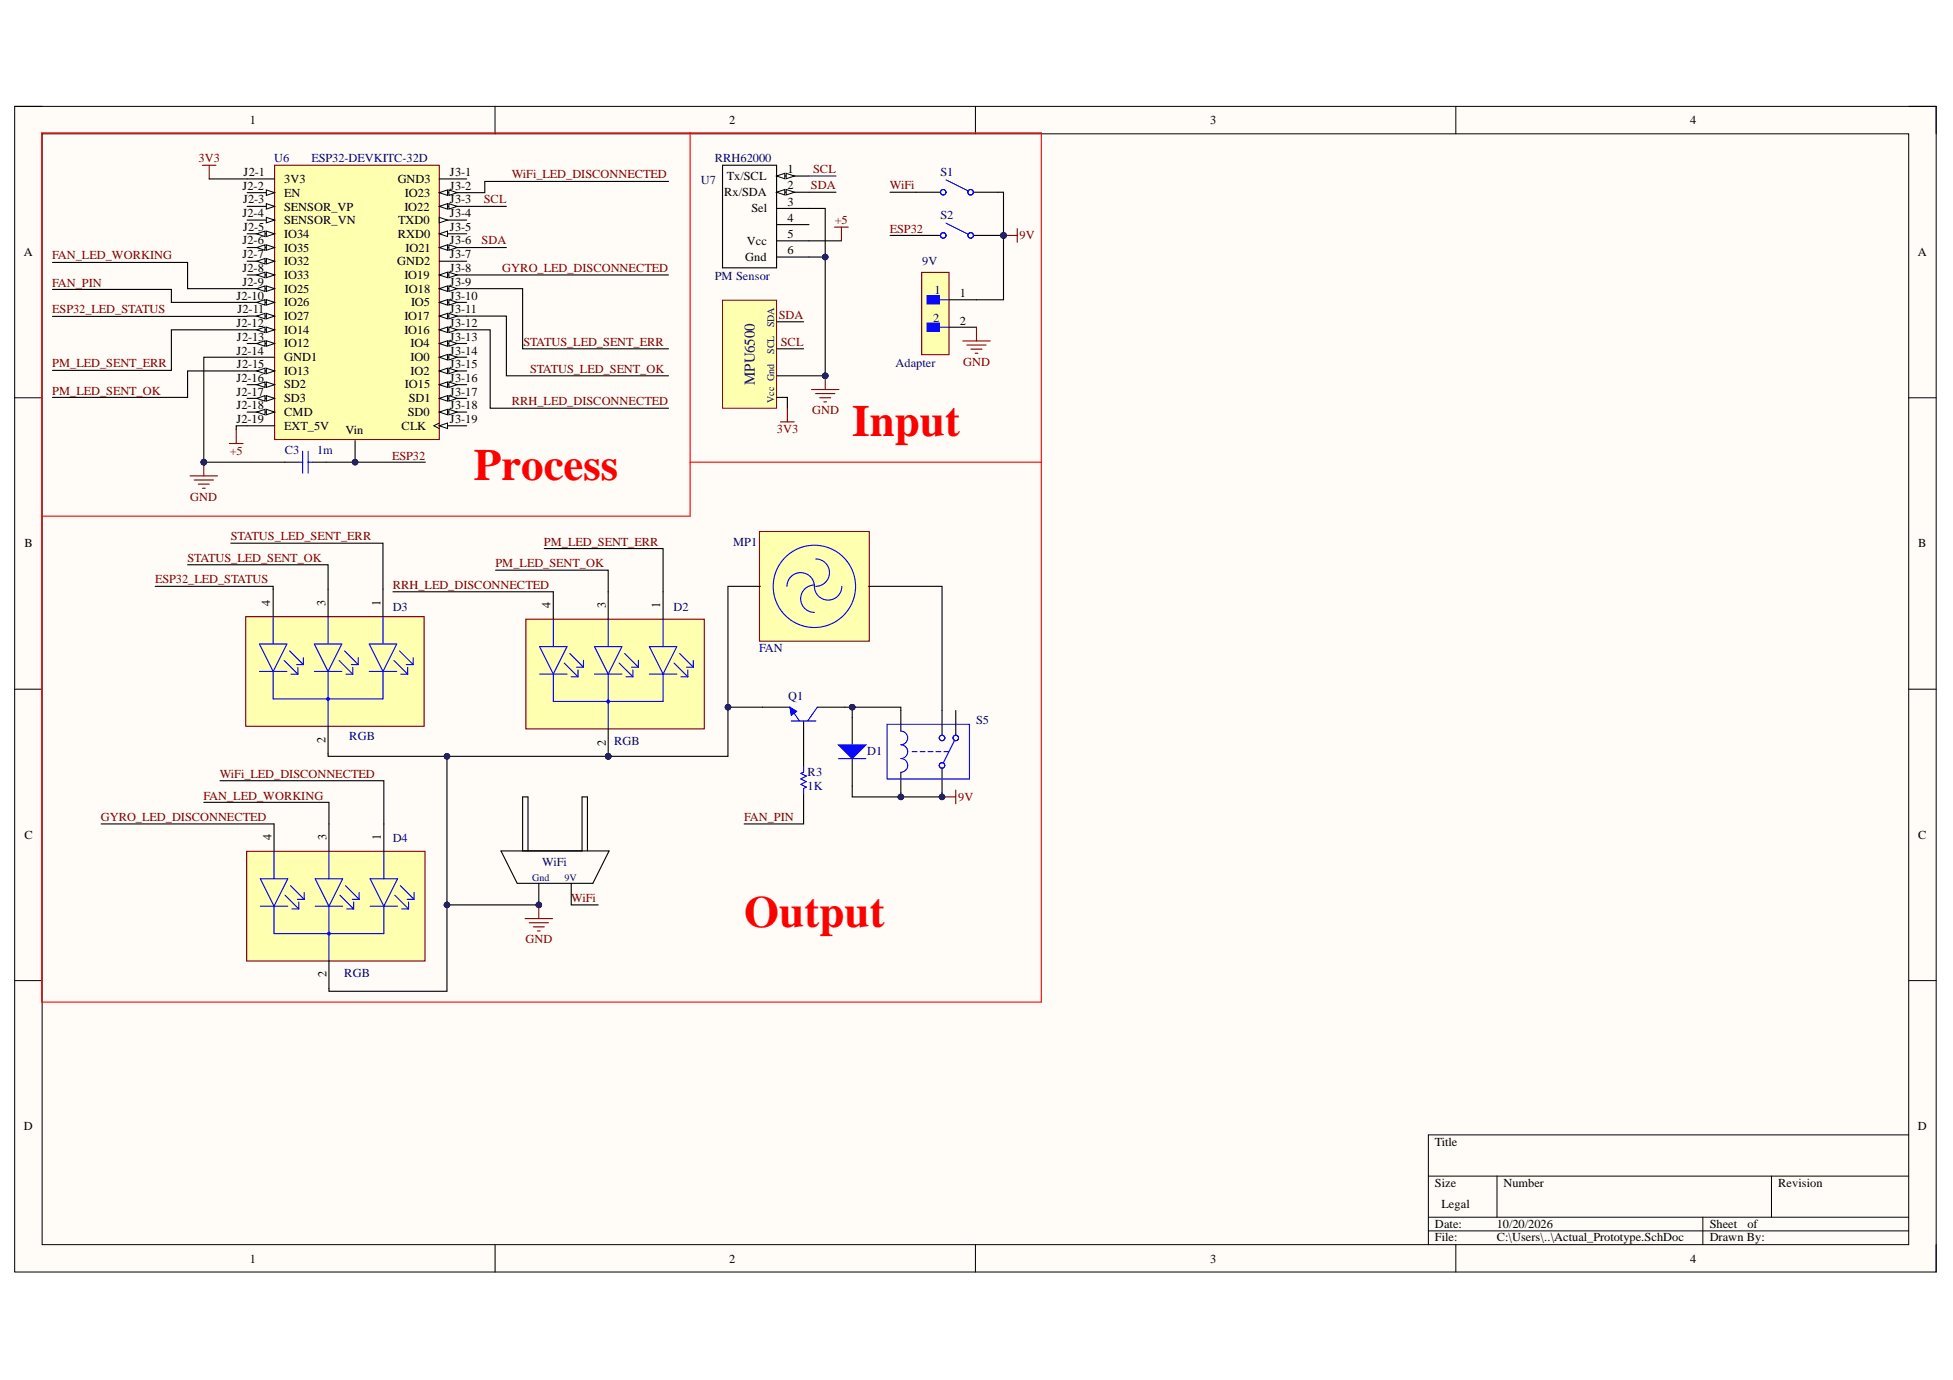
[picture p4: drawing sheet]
<svg xmlns="http://www.w3.org/2000/svg" width="297mm" height="210mm" viewBox="0 0 297 210" stroke-linecap="round" stroke-linejoin="round" font-family="sans-serif">
<defs><g id="words">
<g font-size="6.8" fill="#f00">
<text x="129.6" y="66.3">Input</text>
<text x="72.1" y="72.9">Process</text>
<text x="113.2" y="141.1">Output</text>
</g>
<text font-size="2.3" fill="#000080" x="114.8" y="58.6" transform="rotate(-90 114.8 58.6)">MPU6500</text>
<g font-size="1.9">
<text x="38" y="18.8">1</text>
<text x="110.9" y="18.8">2</text>
<text x="184.1" y="18.8">3</text>
<text x="257.1" y="18.8">4</text>
<text x="36.9" y="28.9">J2-2</text>
<text x="37.1" y="26.8">J2-1</text>
<text x="43.2" y="27.8">3V3</text>
<text x="43.2" y="29.9">EN</text>
<text x="60.5" y="27.8">GND3</text>
<text x="61.6" y="29.9">IO23</text>
<text x="68.4" y="26.8">J3-1</text>
<text x="68.4" y="28.9">J3-2</text>
<text x="110.1" y="29.8">Rx/SDA</text>
<text x="110.6" y="27.4">Tx/SCL</text>
<text x="119.8" y="26.4">1</text>
<text x="119.8" y="28.8">2</text>
<text x="36.9" y="33">J2-4</text>
<text x="37" y="30.9">J2-3</text>
<text x="37" y="35.2">J2-5</text>
<text x="43.2" y="32">SENSOR_VP</text>
<text x="43.2" y="34.1">SENSOR_VN</text>
<text x="60.6" y="34.1">TXD0</text>
<text x="61.5" y="32">IO22</text>
<text x="68.4" y="30.9">J3-3</text>
<text x="68.4" y="33">J3-4</text>
<text x="68.4" y="35.2">J3-5</text>
<text x="114.3" y="32.3">Sel</text>
<text x="119.8" y="31.3">3</text>
<text x="119.8" y="33.7">4</text>
<text x="3.6" y="39">A</text>
<text x="36.9" y="37.2">J2-6</text>
<text x="36.9" y="39.3">J2-7</text>
<text x="36.9" y="41.4">J2-8</text>
<text x="43.2" y="36.2">IO34</text>
<text x="43.2" y="38.3">IO35</text>
<text x="43.2" y="40.3">IO32</text>
<text x="60.4" y="40.3">GND2</text>
<text x="60.5" y="36.2">RXD0</text>
<text x="61.7" y="38.3">IO21</text>
<text x="68.4" y="37.2">J3-6</text>
<text x="68.4" y="39.3">J3-7</text>
<text x="68.4" y="41.4">J3-8</text>
<text x="113.4" y="39.7">Gnd</text>
<text x="113.6" y="37.3">Vcc</text>
<text x="119.8" y="36.2">5</text>
<text x="119.8" y="38.6">6</text>
<text x="291.7" y="39">A</text>
<text x="36" y="45.6">J2-10</text>
<text x="36.1" y="47.7">J2-11</text>
<text x="36.9" y="43.4">J2-9</text>
<text x="43.2" y="42.4">IO33</text>
<text x="43.2" y="44.5">IO25</text>
<text x="43.2" y="46.6">IO26</text>
<text x="61.5" y="42.4">IO19</text>
<text x="61.6" y="44.5">IO18</text>
<text x="62.5" y="46.6">IO5</text>
<text x="68.4" y="43.4">J3-9</text>
<text x="68.4" y="45.6">J3-10</text>
<text x="68.4" y="47.7">J3-11</text>
<text x="146" y="45.1">1</text>
<text x="36" y="49.7">J2-12</text>
<text x="36" y="53.9">J2-14</text>
<text x="36" y="51.8">J2-13</text>
<text x="43.2" y="48.7">IO27</text>
<text x="43.2" y="50.8">IO14</text>
<text x="43.2" y="52.8">IO12</text>
<text x="61.5" y="48.7">IO17</text>
<text x="61.5" y="50.8">IO16</text>
<text x="62.4" y="52.8">IO4</text>
<text x="68.4" y="49.7">J3-12</text>
<text x="68.4" y="51.8">J3-13</text>
<text x="68.4" y="53.9">J3-14</text>
<text x="146" y="49.4">2</text>
<text x="36" y="58.1">J2-16</text>
<text x="36" y="56">J2-15</text>
<text x="43.2" y="54.9">GND1</text>
<text x="43.2" y="57.1">IO13</text>
<text x="43.2" y="59.1">SD2</text>
<text x="61.6" y="59.1">IO15</text>
<text x="62.4" y="54.9">IO0</text>
<text x="62.4" y="57.1">IO2</text>
<text x="68.4" y="56">J3-15</text>
<text x="68.4" y="58.1">J3-16</text>
<text x="36" y="60.2">J2-17</text>
<text x="36" y="62.2">J2-18</text>
<text x="36" y="64.3">J2-19</text>
<text x="43.2" y="61.2">SD3</text>
<text x="43.2" y="63.3">CMD</text>
<text x="43.2" y="65.3">EXT_5V</text>
<text x="61.1" y="65.3">CLK</text>
<text x="62" y="63.3">SD0</text>
<text x="62.2" y="61.2">SD1</text>
<text x="68.4" y="60.2">J3-17</text>
<text x="68.4" y="62.2">J3-18</text>
<text x="68.4" y="64.3">J3-19</text>
<text x="52.5" y="66">Vin</text>
<text x="3.7" y="83.3">B</text>
<text x="291.8" y="83.3">B</text>
<text x="41.1" y="92.1" transform="rotate(-90 41.1 92.1)">4</text>
<text x="49.5" y="92.1" transform="rotate(-90 49.5 92.1)">3</text>
<text x="57.9" y="92.1" transform="rotate(-90 57.9 92.1)">1</text>
<text x="83.7" y="92.5" transform="rotate(-90 83.7 92.5)">4</text>
<text x="92.1" y="92.5" transform="rotate(-90 92.1 92.5)">3</text>
<text x="100.4" y="92.5" transform="rotate(-90 100.4 92.5)">1</text>
<text x="49.5" y="113" transform="rotate(-90 49.5 113)">2</text>
<text x="92.1" y="113.4" transform="rotate(-90 92.1 113.4)">2</text>
<text x="3.7" y="127.6">C</text>
<text x="41.3" y="127.8" transform="rotate(-90 41.3 127.8)">4</text>
<text x="49.7" y="127.8" transform="rotate(-90 49.7 127.8)">3</text>
<text x="57.9" y="127.8" transform="rotate(-90 57.9 127.8)">1</text>
<text x="291.8" y="127.6">C</text>
<text x="49.7" y="148.7" transform="rotate(-90 49.7 148.7)">2</text>
<text x="3.6" y="171.9">D</text>
<text x="291.7" y="171.9">D</text>
<text x="218.3" y="174.3">Title</text>
<text x="218.3" y="180.5">Size</text>
<text x="219.3" y="183.7">Legal</text>
<text x="228.7" y="180.5">Number</text>
<text x="270.4" y="180.5">Revision</text>
<text x="218.3" y="186.8">Date:</text>
<text x="218.3" y="188.8">File:</text>
<text x="227.6" y="186.8">10/20/2026</text>
<text x="227.6" y="188.8">C:\Users\..\Actual_Prototype.SchDoc</text>
<text x="260" y="186.8">Sheet</text>
<text x="260" y="188.8">Drawn By:</text>
<text x="265.8" y="186.8">of</text>
<text x="38" y="192">1</text>
<text x="110.9" y="192">2</text>
<text x="184.1" y="192">3</text>
<text x="257.1" y="192">4</text>
</g>
<g font-size="1.9" fill="#800000">
<text x="30.2" y="24.7">3V3</text>
<text x="77.8" y="27.1">WiFi_LED_DISCONNECTED</text>
<text x="123.3" y="28.8">SDA</text>
<text x="123.7" y="26.4">SCL</text>
<text x="135.3" y="28.8">WiFi</text>
<text x="73.6" y="30.9">SCL</text>
<text x="127" y="34.1">+5</text>
<text x="135.3" y="35.4">ESP32</text>
<text x="8" y="39.5">FAN_LED_WORKING</text>
<text x="73.3" y="37.2">SDA</text>
<text x="76.4" y="41.4">GYRO_LED_DISCONNECTED</text>
<text x="155.1" y="36.4">9V</text>
<text x="8" y="43.6">FAN_PIN</text>
<text x="8" y="47.7">ESP32_LED_STATUS</text>
<text x="79.6" y="52.7">STATUS_LED_SENT_ERR</text>
<text x="118.4" y="48.5">SDA</text>
<text x="118.8" y="52.7">SCL</text>
<text x="8" y="55.9">PM_LED_SENT_ERR</text>
<text x="80.6" y="56.7">STATUS_LED_SENT_OK</text>
<text x="146.5" y="55.6">GND</text>
<text x="8" y="60">PM_LED_SENT_OK</text>
<text x="77.8" y="61.6">RRH_LED_DISCONNECTED</text>
<text x="118.2" y="65.8">3V3</text>
<text x="123.5" y="63">GND</text>
<text x="34.9" y="69.1">+5</text>
<text x="59.6" y="69.9">ESP32</text>
<text x="28.9" y="76.2">GND</text>
<text x="35.1" y="82.2">STATUS_LED_SENT_ERR</text>
<text x="82.7" y="83">PM_LED_SENT_ERR</text>
<text x="23.6" y="88.7">ESP32_LED_STATUS</text>
<text x="28.5" y="85.5">STATUS_LED_SENT_OK</text>
<text x="59.7" y="89.6">RRH_LED_DISCONNECTED</text>
<text x="75.4" y="86.3">PM_LED_SENT_OK</text>
<text x="33.4" y="118.3">WiFi_LED_DISCONNECTED</text>
<text x="15.3" y="124.8">GYRO_LED_DISCONNECTED</text>
<text x="31" y="121.6">FAN_LED_WORKING</text>
<text x="113.2" y="124.8">FAN_PIN</text>
<text x="145.8" y="121.8">9V</text>
<text x="86.9" y="137.2">WiFi</text>
<text x="79.9" y="143.4">GND</text>
</g>
<g font-size="1.9" fill="#000080">
<text x="41.7" y="24.7">U6</text>
<text x="47.4" y="24.7">ESP32-DEVKITC-32D</text>
<text x="106.6" y="28">U7</text>
<text x="108.7" y="24.7">RRH62000</text>
<text x="143" y="26.7">S1</text>
<text x="143" y="33.3">S2</text>
<text x="140.3" y="40.3">9V</text>
<text x="108.7" y="42.6">PM Sensor</text>
<text x="142.1" y="44.7">1</text>
<text x="141.9" y="48.9">2</text>
<text x="136.2" y="55.9">Adapter</text>
<text x="43.3" y="69.1">C3</text>
<text x="48.2" y="69.1">1m</text>
<text x="111.5" y="83">MP1</text>
<text x="59.7" y="92.9">D3</text>
<text x="102.4" y="92.9">D2</text>
<text x="115.5" y="99.1">FAN</text>
<text x="119.9" y="106.5">Q1</text>
<text x="53.1" y="112.6">RGB</text>
<text x="93.4" y="113.3">RGB</text>
<text x="148.5" y="110.1">S5</text>
<text x="122.8" y="118.1">R3</text>
<text x="131.9" y="114.8">D1</text>
<text x="122.8" y="120.1">1K</text>
<text x="59.7" y="128.1">D4</text>
<text x="82.5" y="131.7">WiFi</text>
<text x="52.4" y="148.7">RGB</text>
</g>
<g font-size="1.5" fill="#000080">
<text x="117.8" y="53.8" transform="rotate(-90 117.8 53.8)">SCL</text>
<text x="117.8" y="49.8" transform="rotate(-90 117.8 49.8)">SDA</text>
<text x="117.8" y="61.3" transform="rotate(-90 117.8 61.3)">Vcc Gnd</text>
<text x="81" y="134">Gnd</text>
<text x="85.9" y="134">9V</text>
</g>
</g></defs>
<path d="M2.2 16.2h292.3v177.3h-292.3z" fill-rule="evenodd" fill="#fffcf8"/>
<path d="M2.2 16.2h292.3v177.3h-292.3z" fill="none" stroke="#000" stroke-width=".15"/>
<path d="M6.4 20.4h283.9v168.9h-283.9z" fill-rule="evenodd" fill="#fffcf8"/>
<g fill="none" stroke="#000" stroke-width=".15">
<path d="M2.2 16.2h4.2M75.3 16.2v4.2M148.4 16.2v4.2M221.4 16.2v4.2M290.3 16.2h4.2v4.2M6.4 20.4h283.9v168.9h-283.9zM2.2 60.5h4.2M290.3 60.5h4.2M2.2 104.8h4.2M290.3 104.8h4.2M2.2 149.2h4.2M290.3 149.2h4.2"/>
<path d="M217.2 178.9h73.1M227.7 178.9v6.2M269.4 178.9v6.2M290.3 172.6h-73.1v16.7M75.3 189.3v4.2M148.4 189.3v4.2M217.2 185.1h73.1M217.2 187.2h73.1M221.4 189.3v4.2M259 185.1v4.2M294.5 189.3v4.2"/>
</g>
<path d="M28.9 72.4h4.2M29.5 73h3M30.2 73.6h1.6M30.8 74.3h.4M31 70.3v2.1M34.9 67.5h2.1M35.9 65.4v2.1" fill="none" stroke="#800000" stroke-width=".17"/>
<circle cx="31" cy="70.3" r=".42" fill="#000080"/>
<circle cx="31" cy="70.3" r=".42" fill="none" stroke="#000080" stroke-width=".15"/>
<path d="M41.8 25.1h25v41.8h-25z" fill-rule="evenodd" fill="#ffffb0"/>
<path d="M41.8 25.1h25v41.8h-25z" fill="none" stroke="#800000" stroke-width=".17"/>
<path d="M37.6 27.2h4.2M37.6 29.3h4.2" fill="none" stroke="#000" stroke-width=".17"/>
<path d="M40.5 28.9l1.3 .4-1.3 .4z" fill="#f8fcff"/>
<path d="M40.5 28.9l1.3 .4-1.3 .4z" fill="none" stroke="#000" stroke-width=".15"/>
<path d="M37.6 31.4h4.2" fill="none" stroke="#000" stroke-width=".17"/>
<path d="M40.5 31l1.3 .4-1.3 .4z" fill="#f8fcff"/>
<path d="M40.5 31l1.3 .4-1.3 .4z" fill="none" stroke="#000" stroke-width=".15"/>
<path d="M37.6 33.5h4.2" fill="none" stroke="#000" stroke-width=".17"/>
<path d="M40.5 33.1l1.3 .4-1.3 .4z" fill="#f8fcff"/>
<path d="M40.5 33.1l1.3 .4-1.3 .4z" fill="none" stroke="#000" stroke-width=".15"/>
<path d="M37.6 35.6h4.2" fill="none" stroke="#000" stroke-width=".17"/>
<path d="M40.5 35.1l1.3 .5-1.3 .4z" fill="#f8fcff"/>
<path d="M40.5 35.1l1.3 .5-1.3 .4z" fill="none" stroke="#000" stroke-width=".15"/>
<path d="M39.1 35.6l1.2-.5v.9z" fill="#f8fcff"/>
<path d="M39.1 35.6l1.2-.5v.9z" fill="none" stroke="#000" stroke-width=".15"/>
<path d="M37.6 37.7h4.2" fill="none" stroke="#000" stroke-width=".17"/>
<path d="M40.5 37.2l1.3 .5-1.3 .4z" fill="#f8fcff"/>
<path d="M40.5 37.2l1.3 .5-1.3 .4z" fill="none" stroke="#000" stroke-width=".15"/>
<path d="M39.1 37.7l1.2-.5v.9z" fill="#f8fcff"/>
<path d="M39.1 37.7l1.2-.5v.9z" fill="none" stroke="#000" stroke-width=".15"/>
<path d="M37.6 39.7h4.2" fill="none" stroke="#000" stroke-width=".17"/>
<path d="M40.5 39.3l1.3 .4-1.3 .5z" fill="#f8fcff"/>
<path d="M40.5 39.3l1.3 .4-1.3 .5z" fill="none" stroke="#000" stroke-width=".15"/>
<path d="M39.1 39.7l1.2-.4v.9z" fill="#f8fcff"/>
<path d="M39.1 39.7l1.2-.4v.9z" fill="none" stroke="#000" stroke-width=".15"/>
<path d="M37.6 41.8h4.2" fill="none" stroke="#000" stroke-width=".17"/>
<path d="M40.5 41.4l1.3 .4-1.3 .4z" fill="#f8fcff"/>
<path d="M40.5 41.4l1.3 .4-1.3 .4z" fill="none" stroke="#000" stroke-width=".15"/>
<path d="M39.1 41.8l1.2-.4v.8z" fill="#f8fcff"/>
<path d="M39.1 41.8l1.2-.4v.8z" fill="none" stroke="#000" stroke-width=".15"/>
<path d="M37.6 43.9h4.2" fill="none" stroke="#000" stroke-width=".17"/>
<path d="M40.5 43.5l1.3 .4-1.3 .4z" fill="#f8fcff"/>
<path d="M40.5 43.5l1.3 .4-1.3 .4z" fill="none" stroke="#000" stroke-width=".15"/>
<path d="M39.1 43.9l1.2-.4v.8z" fill="#f8fcff"/>
<path d="M39.1 43.9l1.2-.4v.8z" fill="none" stroke="#000" stroke-width=".15"/>
<path d="M37.6 46h4.2" fill="none" stroke="#000" stroke-width=".17"/>
<path d="M40.5 45.6l1.3 .4-1.3 .4z" fill="#f8fcff"/>
<path d="M40.5 45.6l1.3 .4-1.3 .4z" fill="none" stroke="#000" stroke-width=".15"/>
<path d="M39.1 46l1.2-.4v.8z" fill="#f8fcff"/>
<path d="M39.1 46l1.2-.4v.8z" fill="none" stroke="#000" stroke-width=".15"/>
<path d="M37.6 48.1h4.2" fill="none" stroke="#000" stroke-width=".17"/>
<path d="M40.5 47.7l1.3 .4-1.3 .4z" fill="#f8fcff"/>
<path d="M40.5 47.7l1.3 .4-1.3 .4z" fill="none" stroke="#000" stroke-width=".15"/>
<path d="M39.1 48.1l1.2-.4v.8z" fill="#f8fcff"/>
<path d="M39.1 48.1l1.2-.4v.8z" fill="none" stroke="#000" stroke-width=".15"/>
<path d="M37.6 50.2h4.2" fill="none" stroke="#000" stroke-width=".17"/>
<path d="M40.5 49.7l1.3 .5-1.3 .4z" fill="#f8fcff"/>
<path d="M40.5 49.7l1.3 .5-1.3 .4z" fill="none" stroke="#000" stroke-width=".15"/>
<path d="M39.1 50.2l1.2-.5v.9z" fill="#f8fcff"/>
<path d="M39.1 50.2l1.2-.5v.9z" fill="none" stroke="#000" stroke-width=".15"/>
<path d="M37.6 52.2h4.2" fill="none" stroke="#000" stroke-width=".17"/>
<path d="M40.5 51.8l1.3 .4-1.3 .5z" fill="#f8fcff"/>
<path d="M40.5 51.8l1.3 .4-1.3 .5z" fill="none" stroke="#000" stroke-width=".15"/>
<path d="M39.1 52.2l1.2-.4v.9z" fill="#f8fcff"/>
<path d="M39.1 52.2l1.2-.4v.9z" fill="none" stroke="#000" stroke-width=".15"/>
<path d="M37.6 54.3h4.2M37.6 56.4h4.2" fill="none" stroke="#000" stroke-width=".17"/>
<path d="M40.5 56l1.3 .4-1.3 .4z" fill="#f8fcff"/>
<path d="M40.5 56l1.3 .4-1.3 .4z" fill="none" stroke="#000" stroke-width=".15"/>
<path d="M39.1 56.4l1.2-.4v.8z" fill="#f8fcff"/>
<path d="M39.1 56.4l1.2-.4v.8z" fill="none" stroke="#000" stroke-width=".15"/>
<path d="M37.6 58.5h4.2" fill="none" stroke="#000" stroke-width=".17"/>
<path d="M40.5 58.1l1.3 .4-1.3 .4z" fill="#f8fcff"/>
<path d="M40.5 58.1l1.3 .4-1.3 .4z" fill="none" stroke="#000" stroke-width=".15"/>
<path d="M39.1 58.5l1.2-.4v.8z" fill="#f8fcff"/>
<path d="M39.1 58.5l1.2-.4v.8z" fill="none" stroke="#000" stroke-width=".15"/>
<path d="M37.6 60.6h4.2" fill="none" stroke="#000" stroke-width=".17"/>
<path d="M40.5 60.2l1.3 .4-1.3 .4z" fill="#f8fcff"/>
<path d="M40.5 60.2l1.3 .4-1.3 .4z" fill="none" stroke="#000" stroke-width=".15"/>
<path d="M39.1 60.6l1.2-.4v.8z" fill="#f8fcff"/>
<path d="M39.1 60.6l1.2-.4v.8z" fill="none" stroke="#000" stroke-width=".15"/>
<path d="M37.6 62.7h4.2" fill="none" stroke="#000" stroke-width=".17"/>
<path d="M40.5 62.3l1.3 .4-1.3 .4z" fill="#f8fcff"/>
<path d="M40.5 62.3l1.3 .4-1.3 .4z" fill="none" stroke="#000" stroke-width=".15"/>
<path d="M39.1 62.7l1.2-.4v.8z" fill="#f8fcff"/>
<path d="M39.1 62.7l1.2-.4v.8z" fill="none" stroke="#000" stroke-width=".15"/>
<path d="M66.8 27.2h4.2M66.8 29.3h4.2M37.6 64.8h4.2" fill="none" stroke="#000" stroke-width=".17"/>
<path d="M66.8 29.3l1.3-.4v.8z" fill="#f8fcff"/>
<path d="M66.8 29.3l1.3-.4v.8z" fill="none" stroke="#000" stroke-width=".15"/>
<path d="M68.3 28.9l1.2 .4-1.2 .4z" fill="#f8fcff"/>
<path d="M68.3 28.9l1.2 .4-1.2 .4z" fill="none" stroke="#000" stroke-width=".15"/>
<path d="M66.8 31.4h4.2" fill="none" stroke="#000" stroke-width=".17"/>
<path d="M66.8 31.4l1.3-.4v.8z" fill="#f8fcff"/>
<path d="M66.8 31.4l1.3-.4v.8z" fill="none" stroke="#000" stroke-width=".15"/>
<path d="M68.3 31l1.2 .4-1.2 .4z" fill="#f8fcff"/>
<path d="M68.3 31l1.2 .4-1.2 .4z" fill="none" stroke="#000" stroke-width=".15"/>
<path d="M66.8 33.5h4.2" fill="none" stroke="#000" stroke-width=".17"/>
<path d="M66.8 33.1l1.3 .4-1.3 .4z" fill="#f8fcff"/>
<path d="M66.8 33.1l1.3 .4-1.3 .4z" fill="none" stroke="#000" stroke-width=".15"/>
<path d="M66.8 35.6h4.2" fill="none" stroke="#000" stroke-width=".17"/>
<path d="M66.8 35.6l1.3-.5v.9z" fill="#f8fcff"/>
<path d="M66.8 35.6l1.3-.5v.9z" fill="none" stroke="#000" stroke-width=".15"/>
<path d="M66.8 37.7h4.2" fill="none" stroke="#000" stroke-width=".17"/>
<path d="M66.8 37.7l1.3-.5v.9z" fill="#f8fcff"/>
<path d="M66.8 37.7l1.3-.5v.9z" fill="none" stroke="#000" stroke-width=".15"/>
<path d="M68.3 37.2l1.2 .5-1.2 .4z" fill="#f8fcff"/>
<path d="M68.3 37.2l1.2 .5-1.2 .4z" fill="none" stroke="#000" stroke-width=".15"/>
<path d="M66.8 39.7h4.2M66.8 41.8h4.2" fill="none" stroke="#000" stroke-width=".17"/>
<path d="M66.8 41.8l1.3-.4v.8z" fill="#f8fcff"/>
<path d="M66.8 41.8l1.3-.4v.8z" fill="none" stroke="#000" stroke-width=".15"/>
<path d="M68.3 41.4l1.2 .4-1.2 .4z" fill="#f8fcff"/>
<path d="M68.3 41.4l1.2 .4-1.2 .4z" fill="none" stroke="#000" stroke-width=".15"/>
<path d="M66.8 43.9h4.2" fill="none" stroke="#000" stroke-width=".17"/>
<path d="M66.8 43.9l1.3-.4v.8z" fill="#f8fcff"/>
<path d="M66.8 43.9l1.3-.4v.8z" fill="none" stroke="#000" stroke-width=".15"/>
<path d="M68.3 43.5l1.2 .4-1.2 .4z" fill="#f8fcff"/>
<path d="M68.3 43.5l1.2 .4-1.2 .4z" fill="none" stroke="#000" stroke-width=".15"/>
<path d="M66.8 46h4.2" fill="none" stroke="#000" stroke-width=".17"/>
<path d="M66.8 46l1.3-.4v.8z" fill="#f8fcff"/>
<path d="M66.8 46l1.3-.4v.8z" fill="none" stroke="#000" stroke-width=".15"/>
<path d="M68.3 45.6l1.2 .4-1.2 .4z" fill="#f8fcff"/>
<path d="M68.3 45.6l1.2 .4-1.2 .4z" fill="none" stroke="#000" stroke-width=".15"/>
<path d="M66.8 48.1h4.2" fill="none" stroke="#000" stroke-width=".17"/>
<path d="M66.8 48.1l1.3-.4v.8z" fill="#f8fcff"/>
<path d="M66.8 48.1l1.3-.4v.8z" fill="none" stroke="#000" stroke-width=".15"/>
<path d="M68.3 47.7l1.2 .4-1.2 .4z" fill="#f8fcff"/>
<path d="M68.3 47.7l1.2 .4-1.2 .4z" fill="none" stroke="#000" stroke-width=".15"/>
<path d="M66.8 50.2h4.2" fill="none" stroke="#000" stroke-width=".17"/>
<path d="M66.8 50.2l1.3-.5v.9z" fill="#f8fcff"/>
<path d="M66.8 50.2l1.3-.5v.9z" fill="none" stroke="#000" stroke-width=".15"/>
<path d="M68.3 49.7l1.2 .5-1.2 .4z" fill="#f8fcff"/>
<path d="M68.3 49.7l1.2 .5-1.2 .4z" fill="none" stroke="#000" stroke-width=".15"/>
<path d="M66.8 52.2h4.2" fill="none" stroke="#000" stroke-width=".17"/>
<path d="M66.8 52.2l1.3-.4v.9z" fill="#f8fcff"/>
<path d="M66.8 52.2l1.3-.4v.9z" fill="none" stroke="#000" stroke-width=".15"/>
<path d="M68.3 51.8l1.2 .4-1.2 .5z" fill="#f8fcff"/>
<path d="M68.3 51.8l1.2 .4-1.2 .5z" fill="none" stroke="#000" stroke-width=".15"/>
<path d="M66.8 54.3h4.2" fill="none" stroke="#000" stroke-width=".17"/>
<path d="M66.8 54.3l1.3-.4v.9z" fill="#f8fcff"/>
<path d="M66.8 54.3l1.3-.4v.9z" fill="none" stroke="#000" stroke-width=".15"/>
<path d="M68.3 53.9l1.2 .4-1.2 .5z" fill="#f8fcff"/>
<path d="M68.3 53.9l1.2 .4-1.2 .5z" fill="none" stroke="#000" stroke-width=".15"/>
<path d="M66.8 56.4h4.2" fill="none" stroke="#000" stroke-width=".17"/>
<path d="M66.8 56.4l1.3-.4v.8z" fill="#f8fcff"/>
<path d="M66.8 56.4l1.3-.4v.8z" fill="none" stroke="#000" stroke-width=".15"/>
<path d="M68.3 56l1.2 .4-1.2 .4z" fill="#f8fcff"/>
<path d="M68.3 56l1.2 .4-1.2 .4z" fill="none" stroke="#000" stroke-width=".15"/>
<path d="M66.8 58.5h4.2" fill="none" stroke="#000" stroke-width=".17"/>
<path d="M66.8 58.5l1.3-.4v.8z" fill="#f8fcff"/>
<path d="M66.8 58.5l1.3-.4v.8z" fill="none" stroke="#000" stroke-width=".15"/>
<path d="M68.3 58.1l1.2 .4-1.2 .4z" fill="#f8fcff"/>
<path d="M68.3 58.1l1.2 .4-1.2 .4z" fill="none" stroke="#000" stroke-width=".15"/>
<path d="M66.8 60.6h4.2" fill="none" stroke="#000" stroke-width=".17"/>
<path d="M66.8 60.6l1.3-.4v.8z" fill="#f8fcff"/>
<path d="M66.8 60.6l1.3-.4v.8z" fill="none" stroke="#000" stroke-width=".15"/>
<path d="M68.3 60.2l1.2 .4-1.2 .4z" fill="#f8fcff"/>
<path d="M68.3 60.2l1.2 .4-1.2 .4z" fill="none" stroke="#000" stroke-width=".15"/>
<path d="M66.8 62.7h4.2" fill="none" stroke="#000" stroke-width=".17"/>
<path d="M66.8 62.7l1.3-.4v.8z" fill="#f8fcff"/>
<path d="M66.8 62.7l1.3-.4v.8z" fill="none" stroke="#000" stroke-width=".15"/>
<path d="M68.3 62.3l1.2 .4-1.2 .4z" fill="#f8fcff"/>
<path d="M68.3 62.3l1.2 .4-1.2 .4z" fill="none" stroke="#000" stroke-width=".15"/>
<path d="M66.8 64.8h4.2" fill="none" stroke="#000" stroke-width=".17"/>
<path d="M66.8 64.8l1.3-.5v.9z" fill="#f8fcff"/>
<path d="M66.8 64.8l1.3-.5v.9zM66.8 64.3l-.8 .5 .8 .4" fill="none" stroke="#000" stroke-width=".15"/>
<path d="M118.1 25.1v15.6M118.1 26.8h4.9" fill="none" stroke="#000" stroke-width=".17"/>
<path d="M118.1 26.8l1.3-.4v.8z" fill="#f8fcff"/>
<path d="M118.1 26.8l1.3-.4v.8z" fill="none" stroke="#000" stroke-width=".15"/>
<path d="M119.6 26.4l1.2 .4-1.2 .4z" fill="#f8fcff"/>
<path d="M119.6 26.4l1.2 .4-1.2 .4z" fill="none" stroke="#000" stroke-width=".15"/>
<path d="M118.1 29.2h4.9" fill="none" stroke="#000" stroke-width=".17"/>
<path d="M118.1 29.2l1.3-.4v.9z" fill="#f8fcff"/>
<path d="M118.1 29.2l1.3-.4v.9z" fill="none" stroke="#000" stroke-width=".15"/>
<path d="M119.6 28.8l1.2 .4-1.2 .5z" fill="#f8fcff"/>
<path d="M119.6 28.8l1.2 .4-1.2 .5z" fill="none" stroke="#000" stroke-width=".15"/>
<path d="M118.1 31.7h4.9M118.1 34.2h4.9M118.1 36.6h4.9M118.1 39.1h4.9M118.1 25.1h-8.2v15.6h8.2" fill="none" stroke="#000" stroke-width=".17"/>
<path d="M126.9 34.5h2.1M128 34.5v2.1M123.4 59.2h4.2M124 59.9h3M125.5 57.2v2M124.7 60.5h1.6M125.3 61.1h.4" fill="none" stroke="#800000" stroke-width=".17"/>
<circle cx="125.5" cy="57.2" r=".42" fill="#000080"/>
<circle cx="125.5" cy="57.2" r=".42" fill="none" stroke="#000080" stroke-width=".15"/>
<path d="M139.3 29.2h3.7M148 29.2h3.8" fill="none" stroke="#000" stroke-width=".17"/>
<g fill="none" stroke="#00f" stroke-width=".17">
<path d="M143.9 27.4l3.3 1.6"/>
<circle cx="143.5" cy="29.2" r=".42"/>
<circle cx="147.6" cy="29.2" r=".42"/>
</g>
<path d="M140.2 41.4h4.1v12.5h-4.1z" fill-rule="evenodd" fill="#ffffb0"/>
<path d="M140.2 41.4h4.1v12.5h-4.1z" fill="none" stroke="#800000" stroke-width=".17"/>
<path d="M141 45h1.9v1.2h-1.9z" fill-rule="evenodd" fill="#00f"/>
<path d="M141 45h1.9v1.2h-1.9zM142.9 45.6h1.4" fill="none" stroke="#00f" stroke-width=".17"/>
<path d="M141 49.1h1.9v1.3h-1.9z" fill-rule="evenodd" fill="#00f"/>
<g fill="none" stroke="#00f" stroke-width=".17">
<path d="M143.9 33.9l3.3 1.7M141 49.1h1.9v1.3h-1.9zM142.9 49.8h1.4"/>
<circle cx="143.5" cy="35.8" r=".42"/>
<circle cx="147.6" cy="35.8" r=".42"/>
</g>
<path d="M139.3 35.8h3.7M148 35.8h3.8M144.3 45.6h4.2M144.3 49.8h4.2" fill="none" stroke="#000" stroke-width=".17"/>
<circle cx="92.5" cy="115" r=".42" fill="#000080"/>
<circle cx="92.5" cy="115" r=".42" fill="none" stroke="#000080" stroke-width=".15"/>
<path d="M80 94.2h27.1v16.7h-27.1z" fill-rule="evenodd" fill="#ffffb0"/>
<path d="M80 94.2h27.1v16.7h-27.1z" fill="none" stroke="#800000" stroke-width=".17"/>
<g fill="none" stroke="#00f" stroke-width=".17">
<path d="M82.1 98.4h4.1l-2 4.1zM84.2 94.2v4.2M86.7 99.4l2 2.1M90.4 98.4h4.2l-2.1 4.1zM92.5 94.2v4.2M95 99.4l2.1 2.1M98.8 98.4h4.1l-2 4.1zM100.9 94.2v4.2M103.4 99.4l2 2.1M82.1 102.5h4.1M84.2 102.5v4.2h16.7v-4.2M85.8 100.9l2.1 2"/>
<path d="M86.9 102.9h1M87.7 101.5h1M87.9 101.9v1M88.7 100.4v1.1M90.4 102.5h4.2M92.5 102.5v8.4M94.2 100.9l2.1 2M95.2 102.9h1.1M96.1 101.5h1M96.3 101.9v1M97.1 100.4v1.1M98.8 102.5h4.1"/>
<path d="M102.5 100.9l2.1 2M103.6 102.9h1M104.4 101.5h1M104.6 101.9v1M105.4 100.4v1.1"/>
<circle cx="92.5" cy="106.7" r=".21"/>
</g>
<path d="M100.9 90v4.2M92.5 110.9v4.1" fill="none" stroke="#000" stroke-width=".17"/>
<circle cx="92.5" cy="115" r=".42" fill="#000080"/>
<circle cx="92.5" cy="115" r=".42" fill="none" stroke="#000080" stroke-width=".15"/>
<path d="M84.2 90v4.2M92.5 90v4.2M76.2 129.4h16.4l-2.4 5h-11.5zM79.5 129.4v-8.2h.8v8.2M88.5 129.4v-8.2h.8v8.2" fill="none" stroke="#000" stroke-width=".17"/>
<path d="M146.4 51.9h4.2M147.1 52.5h2.9M147.7 53.1h1.7M148.3 53.7h.4M148.5 49.8v2.1" fill="none" stroke="#800000" stroke-width=".17"/>
<path d="M37.4 93.8h27.1v16.7h-27.1z" fill-rule="evenodd" fill="#ffffb0"/>
<path d="M37.4 93.8h27.1v16.7h-27.1z" fill="none" stroke="#800000" stroke-width=".17"/>
<g fill="none" stroke="#00f" stroke-width=".17">
<path d="M39.5 98h4.1l-2.1 4.1zM41.5 93.8v4.2M44.1 99l2 2.1M47.8 98h4.2l-2.1 4.1zM49.9 93.8v4.2M52.4 99l2.1 2.1M56.2 98h4.1l-2.1 4.1zM58.2 93.8v4.2M60.8 99l2 2.1M39.5 102.1h4.1M41.5 102.1v4.2h16.7v-4.2M43.2 100.5l2.1 2"/>
<path d="M44.3 102.5h1M45.1 101.1h1M45.3 101.5v1M46.1 100v1.1M47.8 102.1h4.2M49.9 102.1v8.4M51.6 100.5l2.1 2M52.6 102.5h1.1M53.4 101.1h1.1M53.7 101.5v1M54.5 100v1.1M56.2 102.1h4.1"/>
<path d="M59.9 100.5l2.1 2M61 102.5h1M61.8 101.1h1M62 101.5v1M62.8 100v1.1"/>
<circle cx="49.9" cy="106.3" r=".21"/>
</g>
<path d="M41.5 89.6v4.2M49.9 89.6v4.2M58.2 89.6v4.2M49.9 110.5v4.1" fill="none" stroke="#000" stroke-width=".17"/>
<path d="M37.5 129.5h27.1v16.7h-27.1z" fill-rule="evenodd" fill="#ffffb0"/>
<path d="M37.5 129.5h27.1v16.7h-27.1zM79.9 139.7h4.1M81.9 137.6v2.1M80.5 140.4h2.9M81.1 141h1.7M81.7 141.6h.5" fill="none" stroke="#800000" stroke-width=".17"/>
<g fill="none" stroke="#00f" stroke-width=".17">
<path d="M39.6 133.7h4.2l-2.1 4.1zM39.6 137.8h4.2M41.7 137.8v4.2h16.7v-4.2M41.7 129.5v4.2M43.3 136.2l2.1 2.1M44.2 134.7l2.1 2.1M44.4 138.3h1M45.2 136.8h1.1M45.4 137.2v1.1M46.3 135.8v1M47.9 133.7h4.2l-2.1 4.1zM47.9 137.8h4.2"/>
<path d="M50 129.5v4.2M50 137.8v8.4M51.7 136.2l2.1 2.1M52.5 134.7l2.1 2.1M52.7 138.3h1.1M53.6 136.8h1M53.8 137.2v1.1M54.6 135.8v1M56.3 133.7h4.2l-2.1 4.1zM56.3 137.8h4.2M58.4 129.5v4.2M60.1 136.2l2 2.1"/>
<path d="M60.9 134.7l2.1 2.1M61.1 138.3h1M61.9 136.8h1.1M62.1 137.2v1.1M63 135.8v1"/>
<circle cx="50" cy="142" r=".21"/>
</g>
<path d="M41.7 125.3v4.2M50 125.3v4.2M58.4 125.3v4.2M50 146.2v4.2" fill="none" stroke="#000" stroke-width=".17"/>
<circle cx="81.9" cy="137.6" r=".42" fill="#000080"/>
<circle cx="81.9" cy="137.6" r=".42" fill="none" stroke="#000080" stroke-width=".15"/>
<g fill="none" stroke="#00f" stroke-width=".17">
<path d="M134.9 110.2h12.6v8.3h-12.6zM137 111.2a1.04 1.04 0 0 1 1.1 1 1.04 1.04 0 0 1-1.1 1.1 1.04 1.04 0 0 1 1.1 1 1.04 1.04 0 0 1-1.1 1.1 1.04 1.04 0 0 1 1.1 1 1.04 1.04 0 0 1-1.1 1.1M138.7 114.3h.8M139.9 114.3h.8M141.1 114.3h.8M142.4 114.3h.7M143.6 114.3h.7M145.2 112.7l-1.7 3.3"/>
<circle cx="143.3" cy="116.4" r=".42"/>
<circle cx="143.3" cy="112.2" r=".42"/>
<circle cx="145.4" cy="112.2" r=".42"/>
</g>
<path d="M137 108.1v3.1M137 117.5v3.1M143.3 108.1v3.7M143.3 116.8v3.8M145.4 108.1v3.7" fill="none" stroke="#000" stroke-width=".17"/>
<path d="M115.5 80.8h16.7v16.7h-16.7z" fill-rule="evenodd" fill="#ffffb0"/>
<path d="M115.5 80.8h16.7v16.7h-16.7z" fill="none" stroke="#800000" stroke-width=".17"/>
<g fill="none" stroke="#00f" stroke-width=".17">
<path d="M119.7 89.2a2.09 2.09 0 0 1 2.1-2.1 2.09 2.09 0 0 1 2.1 2.1 2.09 2.09 0 0 0 2.1 2.1 2.09 2.09 0 0 0 2-2.1M123.9 89a2.08 2.08 0 0 0-2.1 2.1 2.08 2.08 0 0 0 2.1 2M124.1 85a2.08 2.08 0 0 1 2.1 2.1 2.08 2.08 0 0 1-2.1 2.1M120.1 107.6l1.5 2.1M120.3 109.7h3.8M124.3 107.6l-1.5 2.1"/>
<circle cx="123.9" cy="89.2" r="6.3"/>
</g>
<path d="M116 107.6h4.1M122.2 109.7v4.1M124.3 107.6h4.2" fill="none" stroke="#000" stroke-width=".17"/>
<path d="M120.1 107.6l1.1 .6-.9 .6z" fill="#00f"/>
<path d="M120.1 107.6l1.1 .6-.9 .6z" fill="none" stroke="#00f" stroke-width=".15"/>
<path d="M43.3 70.3h2.1M47.5 70.3h2.1M129.6 109.1v4.2M129.6 115.4v4.2" fill="none" stroke="#000" stroke-width=".17"/>
<path d="M45.4 70.3h.6M46 68.6v3.4M46.9 68.6v3.4M46.9 70.3h.6" fill="none" stroke="#00f" stroke-width=".17"/>
<path d="M127.5 113.3h4.2l-2.1 2.1z" fill="#00f"/>
<path d="M127.5 113.3h4.2l-2.1 2.1zM127.5 115.4h4.2" fill="none" stroke="#00f" stroke-width=".17"/>
<path d="M143.3 121.2h2.1M145.4 120.2v2.1" fill="none" stroke="#800000" stroke-width=".17"/>
<circle cx="143.3" cy="121.2" r=".42" fill="#000080"/>
<circle cx="143.3" cy="121.2" r=".42" fill="none" stroke="#000080" stroke-width=".15"/>
<path d="M122.2 114.5v2.1M122.2 120.8v2.1" fill="none" stroke="#000" stroke-width=".17"/>
<path d="M122.2 116.6v.8l-.4 .2 .8 .5-.8 .4 .8 .4-.8 .4 .8 .4-.4 .2v.9" fill="none" stroke="#00f" stroke-width=".17"/>
<path d="M152.6 35.8h2.1M154.7 34.8v2.1" fill="none" stroke="#800000" stroke-width=".17"/>
<circle cx="152.6" cy="35.8" r=".42" fill="#000080"/>
<circle cx="152.6" cy="35.8" r=".42" fill="none" stroke="#000080" stroke-width=".15"/>
<path d="M109.9 45.7h8.2v16.4h-8.2z" fill-rule="evenodd" fill="#ffffb0"/>
<path d="M109.9 45.7h8.2v16.4h-8.2z" fill="none" stroke="#800000" stroke-width=".15"/>
<path d="M30.8 25.1h2.1M31.8 25.1v2.1M118.7 64.2h2.1M119.8 62.1v2.1" fill="none" stroke="#800000" stroke-width=".17"/>
<path d="M6.3 20.2h152.1v132.2h-152.1zM105 20.2v58.3h-98.7M105 70.3h53.4" fill="none" stroke="#f00" stroke-width=".17"/>
<path d="M123 26.8h4.1" fill="none" stroke="#000080" stroke-width=".17"/>
<path d="M123 39.1h2.5v18.1M123 29.2h4.1M123 36.6h5" fill="none" stroke="#000" stroke-width=".17"/>
<circle cx="125.5" cy="57.2" r=".42" fill="#000080"/>
<circle cx="125.5" cy="57.2" r=".42" fill="none" stroke="#000080" stroke-width=".15"/>
<circle cx="125.5" cy="39.1" r=".42" fill="#000080"/>
<circle cx="125.5" cy="39.1" r=".42" fill="none" stroke="#000080" stroke-width=".15"/>
<path d="M123 31.7h2.5v7.4" fill="none" stroke="#000" stroke-width=".17"/>
<circle cx="125.5" cy="39.1" r=".42" fill="#000080"/>
<circle cx="125.5" cy="39.1" r=".42" fill="none" stroke="#000080" stroke-width=".15"/>
<path d="M37.6 56.4h-9.1v4h-20.5M37.6 50.2h-11.5v6.1h-18.1M37.6 54.3h-6.6v16M28.5 85.9h21.4v3.7M35.1 82.6h23.1v7M75.4 86.7h17.1v3.3M82.8 83.4h18.1v6.6M33.5 118.8h24.9v6.5M15.4 125.3h26.3M31 122h19v3.3" fill="none" stroke="#000" stroke-width=".17"/>
<circle cx="31" cy="70.3" r=".42" fill="#000080"/>
<circle cx="31" cy="70.3" r=".42" fill="none" stroke="#000080" stroke-width=".15"/>
<path d="M101.7 27.6h-28v1.7h-2.7M71 50.2h3.6v11.9h27.1M71 48.1h6v9.1h24.7M71 43.9h8.5v9.2h22.2M71 41.8h30.7M31 70.3h12.3M37.6 64.8h-1.7v.6" fill="none" stroke="#000" stroke-width=".17"/>
<circle cx="31" cy="70.3" r=".42" fill="#000080"/>
<circle cx="31" cy="70.3" r=".42" fill="none" stroke="#000080" stroke-width=".15"/>
<path d="M54 67v3.3h-4.4" fill="none" stroke="#000" stroke-width=".17"/>
<circle cx="54" cy="70.3" r=".42" fill="#000080"/>
<circle cx="54" cy="70.3" r=".42" fill="none" stroke="#000080" stroke-width=".15"/>
<path d="M8 39.9h20.5v4h9.1M71 31.4h6M71 37.7h6M8 44h18.1v2h11.5M8 48.1h29.6M129.6 119.6v1.6h7.4v-.6" fill="none" stroke="#000" stroke-width=".17"/>
<circle cx="137" cy="121.2" r=".42" fill="#000080"/>
<circle cx="137" cy="121.2" r=".42" fill="none" stroke="#000080" stroke-width=".15"/>
<path d="M143.3 120.6v.6h-6.3" fill="none" stroke="#000" stroke-width=".17"/>
<circle cx="137" cy="121.2" r=".42" fill="#000080"/>
<circle cx="137" cy="121.2" r=".42" fill="none" stroke="#000080" stroke-width=".15"/>
<circle cx="143.3" cy="121.2" r=".42" fill="#000080"/>
<circle cx="143.3" cy="121.2" r=".42" fill="none" stroke="#000080" stroke-width=".15"/>
<path d="M129.6 107.6v1.5" fill="none" stroke="#000" stroke-width=".17"/>
<circle cx="129.6" cy="107.6" r=".42" fill="#000080"/>
<circle cx="129.6" cy="107.6" r=".42" fill="none" stroke="#000080" stroke-width=".15"/>
<path d="M31.8 27.2h5.8M118.1 53.1h4.1M118.1 48.9h4.1M54 70.3h10.7M118.1 60.4h1.7v1.7M23.6 89.2h17.9v.4M122.2 113.8v.7M122.2 122.9v2.4h-9" fill="none" stroke="#000" stroke-width=".17"/>
<circle cx="54" cy="70.3" r=".42" fill="#000080"/>
<circle cx="54" cy="70.3" r=".42" fill="none" stroke="#000080" stroke-width=".15"/>
<path d="M151.8 29.2h.8v6.6M86.9 134.4v3.2h4.1" fill="none" stroke="#000" stroke-width=".17"/>
<circle cx="152.6" cy="35.8" r=".42" fill="#000080"/>
<circle cx="152.6" cy="35.8" r=".42" fill="none" stroke="#000080" stroke-width=".15"/>
<path d="M135.4 29.2h3.9M151.8 35.8h.8" fill="none" stroke="#000" stroke-width=".17"/>
<circle cx="152.6" cy="35.8" r=".42" fill="#000080"/>
<circle cx="152.6" cy="35.8" r=".42" fill="none" stroke="#000080" stroke-width=".15"/>
<path d="M135.4 35.8h3.9M118.1 57.2h7.4" fill="none" stroke="#000" stroke-width=".17"/>
<circle cx="125.5" cy="57.2" r=".42" fill="#000080"/>
<circle cx="125.5" cy="57.2" r=".42" fill="none" stroke="#000080" stroke-width=".15"/>
<path d="M152.6 35.8v9.8h-4.1" fill="none" stroke="#000" stroke-width=".17"/>
<circle cx="152.6" cy="35.8" r=".42" fill="#000080"/>
<circle cx="152.6" cy="35.8" r=".42" fill="none" stroke="#000080" stroke-width=".15"/>
<path d="M128.5 107.6h8.5v.5" fill="none" stroke="#000" stroke-width=".17"/>
<circle cx="129.6" cy="107.6" r=".42" fill="#000080"/>
<circle cx="129.6" cy="107.6" r=".42" fill="none" stroke="#000080" stroke-width=".15"/>
<path d="M115.6 89.2h-4.9v18.4h5.3M132.1 89.2h11.2v18.9" fill="none" stroke="#000" stroke-width=".17"/>
<circle cx="110.7" cy="107.6" r=".42" fill="#000080"/>
<circle cx="110.7" cy="107.6" r=".42" fill="none" stroke="#000080" stroke-width=".15"/>
<path d="M59.8 90h24.4M49.9 114.6v.4h42.6" fill="none" stroke="#000" stroke-width=".17"/>
<circle cx="68" cy="115" r=".42" fill="#000080"/>
<circle cx="68" cy="115" r=".42" fill="none" stroke="#000080" stroke-width=".15"/>
<circle cx="92.5" cy="115" r=".42" fill="#000080"/>
<circle cx="92.5" cy="115" r=".42" fill="none" stroke="#000080" stroke-width=".15"/>
<path d="M110.7 107.6v7.4h-18.2" fill="none" stroke="#000" stroke-width=".17"/>
<circle cx="110.7" cy="107.6" r=".42" fill="#000080"/>
<circle cx="110.7" cy="107.6" r=".42" fill="none" stroke="#000080" stroke-width=".15"/>
<circle cx="92.5" cy="115" r=".42" fill="#000080"/>
<circle cx="92.5" cy="115" r=".42" fill="none" stroke="#000080" stroke-width=".15"/>
<path d="M68 115v35.8h-18v-.4" fill="none" stroke="#000" stroke-width=".17"/>
<circle cx="68" cy="137.6" r=".42" fill="#000080"/>
<circle cx="68" cy="137.6" r=".42" fill="none" stroke="#000080" stroke-width=".15"/>
<circle cx="68" cy="115" r=".42" fill="#000080"/>
<circle cx="68" cy="115" r=".42" fill="none" stroke="#000080" stroke-width=".15"/>
<path d="M81.9 134.4v3.2h-13.9" fill="none" stroke="#000" stroke-width=".17"/>
<circle cx="81.9" cy="137.6" r=".42" fill="#000080"/>
<circle cx="81.9" cy="137.6" r=".42" fill="none" stroke="#000080" stroke-width=".15"/>
<circle cx="68" cy="137.6" r=".42" fill="#000080"/>
<circle cx="68" cy="137.6" r=".42" fill="none" stroke="#000080" stroke-width=".15"/>
<use href="#words"/>
</svg>
